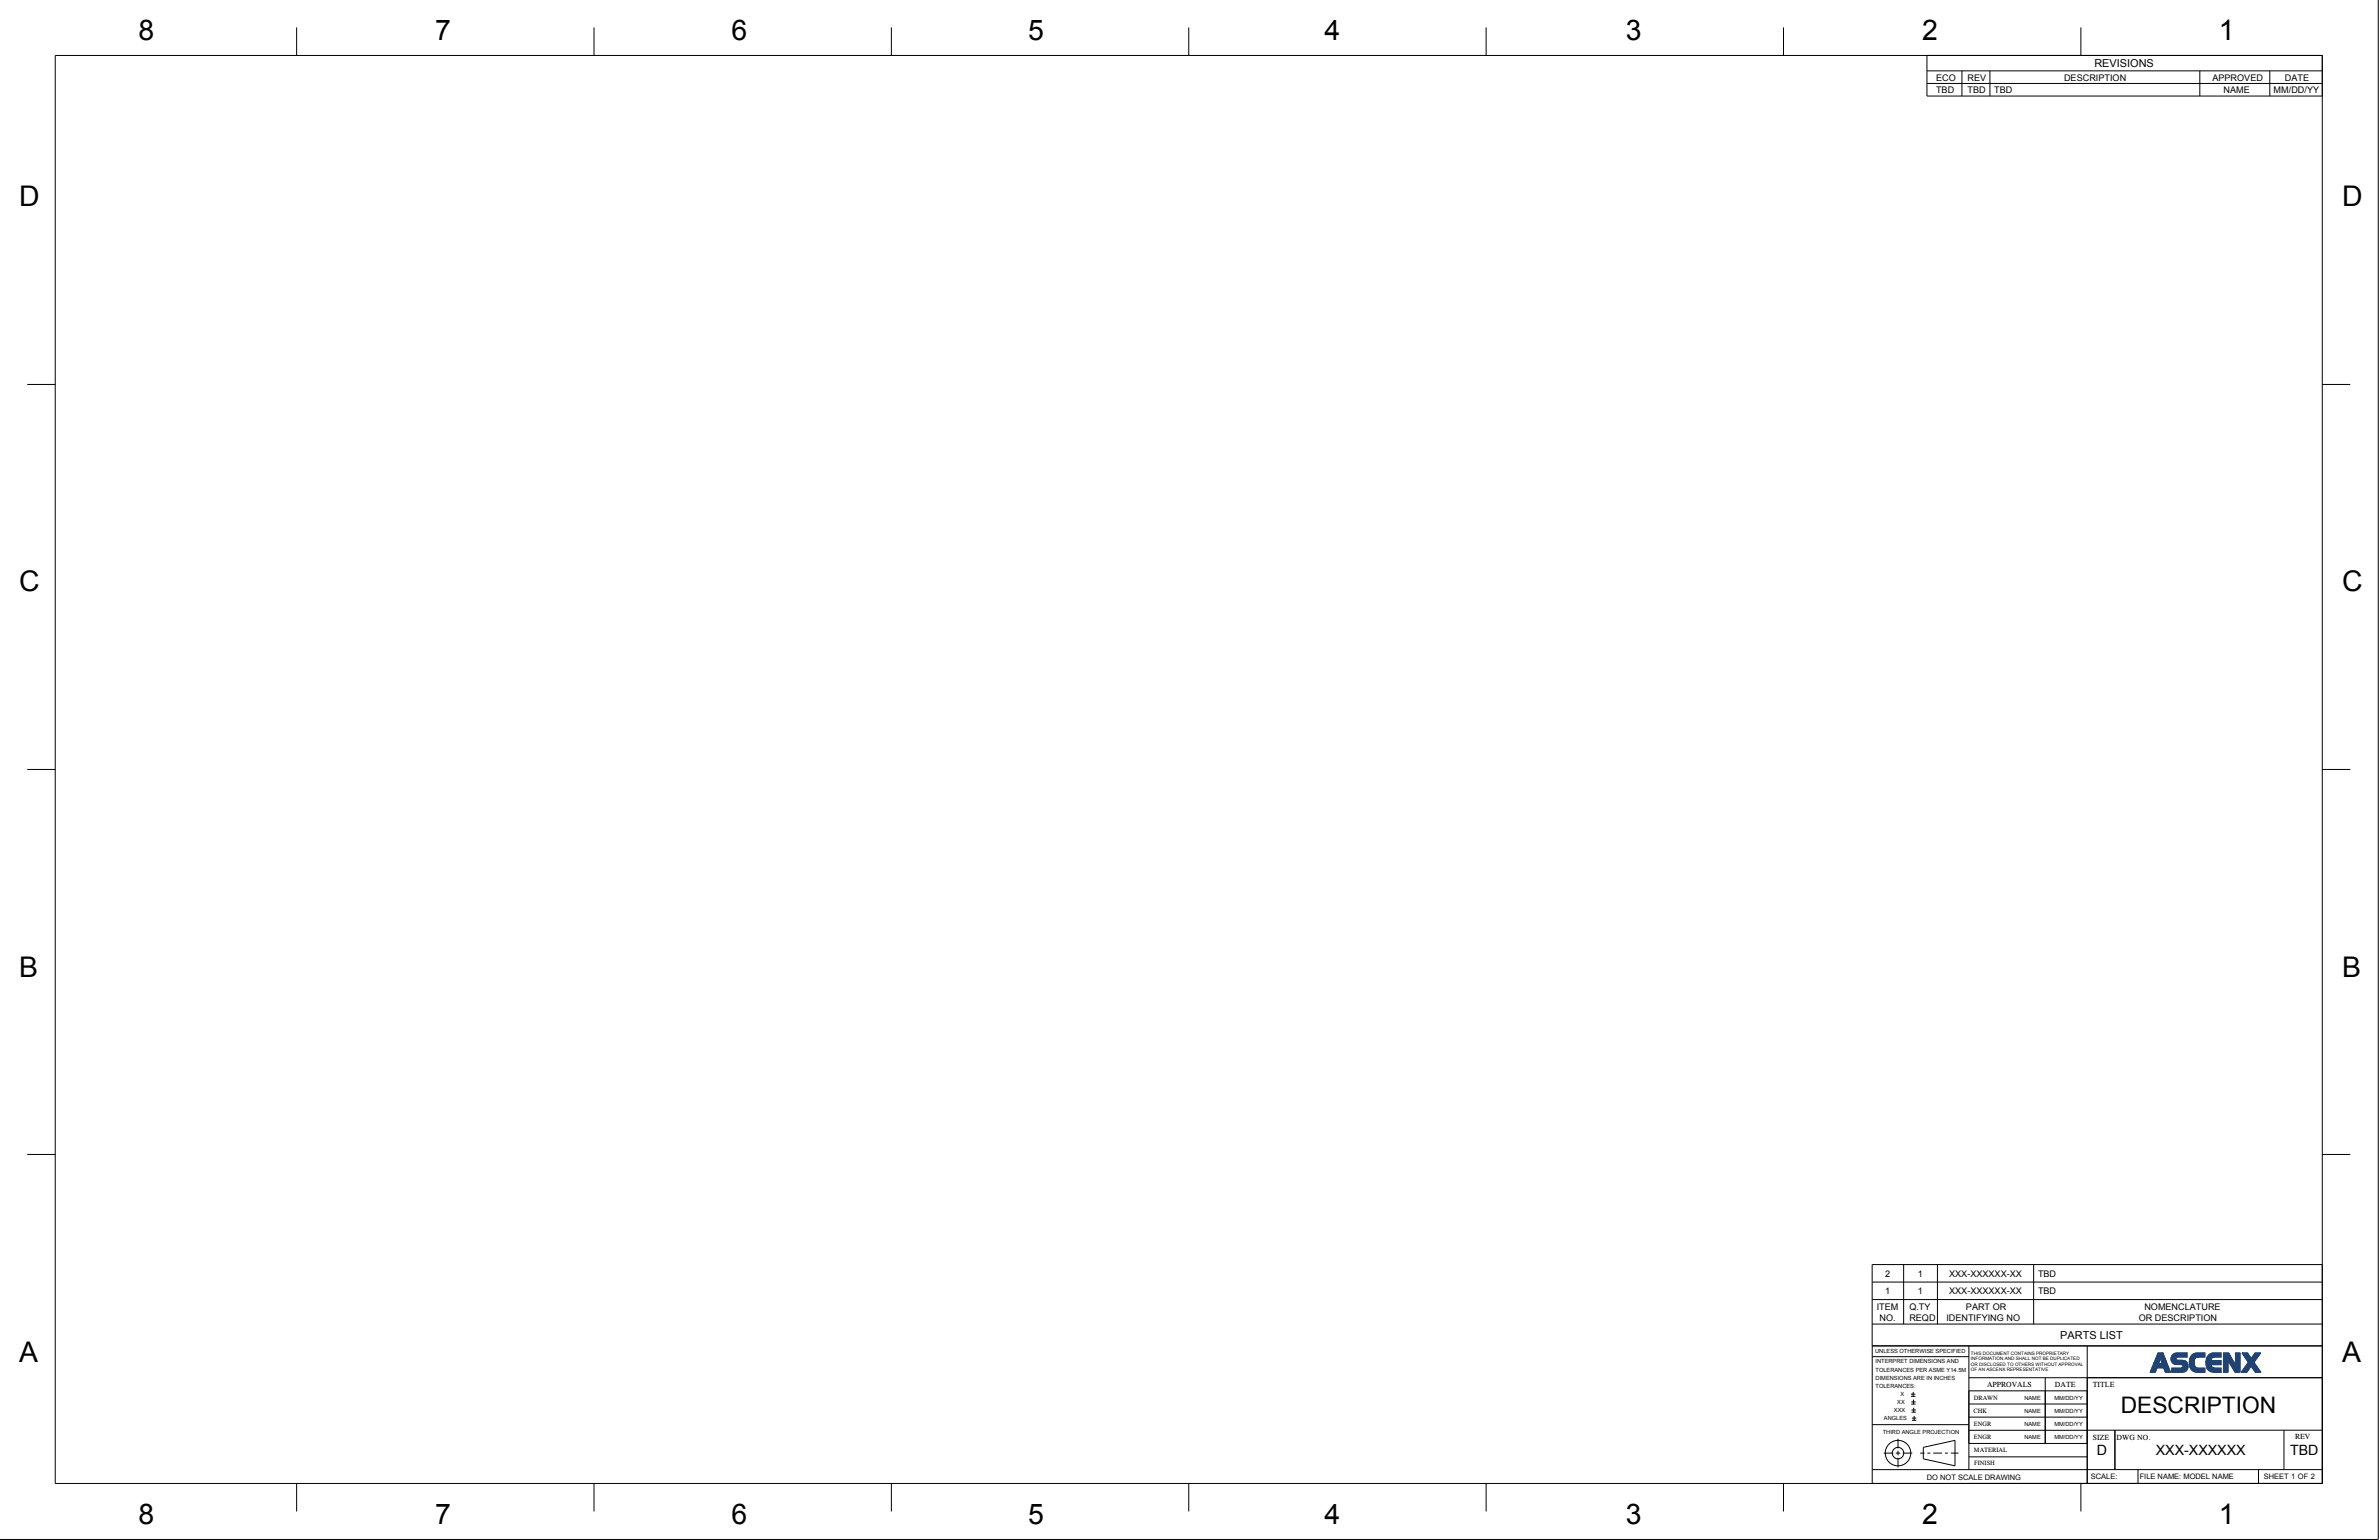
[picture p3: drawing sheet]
<svg xmlns="http://www.w3.org/2000/svg" width="864mm" height="559mm" viewBox="0 0 864 559" stroke-linecap="round" stroke-linejoin="round" font-family="sans-serif">
<defs><g id="words">
<g font-size="10.3">
<text x="50.3" y="14.4">8</text>
<text x="157.9" y="14.3">7</text>
<text x="265.5" y="14.3">6</text>
<text x="373.2" y="14.3">5</text>
<text x="480.8" y="14.3">4</text>
<text x="590.1" y="14.3">3</text>
<text x="697.8" y="14.3">2</text>
<text x="805.4" y="14.3">1</text>
<text x="7" y="74.7">D</text>
<text x="850.2" y="74.7">D</text>
<text x="7" y="214.5">C</text>
<text x="850.2" y="214.5">C</text>
<text x="7" y="354.4">B</text>
<text x="850.2" y="354.4">B</text>
<text x="7" y="494.2">A</text>
<text x="850.2" y="494.2">A</text>
<text x="50.3" y="552.9">8</text>
<text x="157.9" y="552.8">7</text>
<text x="265.6" y="552.8">6</text>
<text x="373.2" y="552.8">5</text>
<text x="480.8" y="552.8">4</text>
<text x="590.2" y="552.8">3</text>
<text x="697.8" y="552.8">2</text>
<text x="805.4" y="552.8">1</text>
</g>
<text font-size="8.3" x="769.9" y="512.6">DESCRIPTION</text>
<g font-size="5.2">
<text x="761.1" y="528.1">D</text>
<text x="782.6" y="528.1">XXX-XXXXXX</text>
<text x="831.3" y="528.1">TBD</text>
</g>
<g font-size="4">
<text x="760.3" y="24.4">REVISIONS</text>
<text x="747.9" y="485.9">PARTS LIST</text>
</g>
<g font-size="3.3">
<text x="702.8" y="29.3">ECO</text>
<text x="714.2" y="29.3">REV</text>
<text x="749.3" y="29.3">DESCRIPTION</text>
<text x="803.1" y="29.3">APPROVED</text>
<text x="829.4" y="29.3">DATE</text>
<text x="702.8" y="33.8">TBD</text>
<text x="714.2" y="33.8">TBD</text>
<text x="724" y="33.8">TBD</text>
<text x="807.2" y="33.8">NAME</text>
<text x="825.4" y="33.8">MM/DD/YY</text>
<text x="684.3" y="463.3">2</text>
<text x="696.2" y="463.3">1</text>
<text x="707.6" y="463.3">XXX-XXXXXX-XX</text>
<text x="739.8" y="463.3">TBD</text>
<text x="684.3" y="469.7">1</text>
<text x="696.2" y="469.7">1</text>
<text x="707.6" y="469.7">XXX-XXXXXX-XX</text>
<text x="739.8" y="469.7">TBD</text>
<text x="681.3" y="475.4">ITEM</text>
<text x="682.3" y="479.2">NO.</text>
<text x="693.1" y="475.4">Q.TY</text>
<text x="693.1" y="479.2">REQD</text>
<text x="706.5" y="479.2">IDENTIFYING NO</text>
<text x="713.7" y="475.4">PART OR</text>
<text x="776.4" y="479.2">OR DESCRIPTION</text>
<text x="778.4" y="475.4">NOMENCLATURE</text>
</g>
<g font-size="2.8">
<text x="721.3" y="503.4">APPROVALS</text>
<text x="746" y="503.3">DATE</text>
<text x="759.7" y="503.2">TITLE</text>
<text x="759.8" y="522.4">SIZE</text>
<text x="768.4" y="522.4">DWG NO.</text>
<text x="833.1" y="522.1">REV</text>
</g>
<g font-size="2.7">
<text x="699.5" y="536.9">DO NOT SCALE DRAWING</text>
<text x="759" y="536.7">SCALE:</text>
<text x="776.7" y="536.6">FILE NAME: MODEL NAME</text>
<text x="821.8" y="536.6">SHEET 1 OF 2</text>
</g>
<g font-size="2.3">
<text x="716.5" y="507.8">DRAWN</text>
<text x="716.4" y="512.6">CHK</text>
<text x="716.5" y="517.4">ENGR</text>
<text x="716.5" y="522.2">ENGR</text>
<text x="716.6" y="526.8">MATERIAL</text>
<text x="716.6" y="531.8">FINISH</text>
</g>
<g font-size="2.1">
<text x="680.7" y="491">UNLESS OTHERWISE SPECIFIED</text>
<text x="680.9" y="497.8">TOLERANCES PER ASME Y14.5M</text>
<text x="680.9" y="494.7">INTERPRET DIMENSIONS AND</text>
<text x="680.9" y="503.7">TOLERANCES:</text>
<text x="680.9" y="500.7">DIMENSIONS ARE IN INCHES</text>
<text x="688.7" y="509.5">XX</text>
<text x="689.9" y="506.7">X</text>
<text x="734.9" y="507.9">NAME</text>
<text x="745.8" y="507.9">MM/DD/YY</text>
<text x="683.9" y="515.4">ANGLES</text>
<text x="687.5" y="512.4">XXX</text>
<text x="734.9" y="512.6">NAME</text>
<text x="745.8" y="512.6">MM/DD/YY</text>
<text x="683.5" y="520.4">THIRD ANGLE PROJECTION</text>
<text x="734.9" y="517.4">NAME</text>
<text x="745.8" y="517.4">MM/DD/YY</text>
<text x="734.9" y="522.2">NAME</text>
<text x="745.8" y="522.2">MM/DD/YY</text>
</g>
<g font-size="1.7">
<text x="715.5" y="491.7">THIS DOCUMENT CONTAINS PROPRIETARY</text>
<text x="715.5" y="493.6">INFORMATION AND SHALL NOT BE DUPLICATED</text>
<text x="715.5" y="495.6">OR DISCLOSED TO OTHERS WITHOUT APPROVAL</text>
<text x="715.5" y="497.5">OF AN ASCENX REPRESENTATIVE</text>
</g>
</g></defs>
<path d="M783.4 490.9h1.7l-1.5 3.9h1.3l.5 1.5h-2.4l-.6 1.6h-1.9z" fill="#204373"/>
<path d="M783.4 490.9h1.7l-1.5 3.9h1.3l.5 1.5h-2.4l-.6 1.6h-1.9z" fill="none" stroke="#204373" stroke-width=".36"/>
<path d="M785.1 490.9l2.8 7h-1.8l-1.8-4.9z" fill="#204373"/>
<path d="M785.1 490.9l2.8 7h-1.8l-1.8-4.9z" fill="none" stroke="#204373" stroke-width=".36"/>
<path d="M788.8 491.5l1.4-.6h3.7v1.5l-5.7 .1z" fill="#204373"/>
<path d="M788.8 491.5l1.4-.6h3.7v1.5l-5.7 .1z" fill="none" stroke="#204373" stroke-width=".36"/>
<path d="M788.2 492.5l2.5-.1-2.6 .7z" fill="#204373"/>
<path d="M788.2 492.5l2.5-.1-2.6 .7z" fill="none" stroke="#204373" stroke-width=".36"/>
<path d="M788.1 493.1l1.8-.3v.4l-1.7 .4z" fill="#204373"/>
<path d="M788.1 493.1l1.8-.3v.4l-1.7 .4z" fill="none" stroke="#204373" stroke-width=".36"/>
<path d="M788.2 493.6l1.7-.4 .5 .3 2.3 .2-4.4 .3z" fill="#204373"/>
<path d="M788.2 493.6l1.7-.4 .5 .3 2.3 .2-4.4 .3z" fill="none" stroke="#204373" stroke-width=".36"/>
<path d="M788.3 494l4.4-.3a2.16 2.16 0 0 1 1.4 2.9l-2.4-.2a.69 .69 0 0 0 .8-.8 .69 .69 0 0 0-1-.5 2.64 2.64 0 0 1-3.2-1.1z" fill="#204373"/>
<path d="M788.3 494l4.4-.3a2.16 2.16 0 0 1 1.4 2.9l-2.4-.2a.69 .69 0 0 0 .8-.8 .69 .69 0 0 0-1-.5 2.64 2.64 0 0 1-3.2-1.1z" fill="none" stroke="#204373" stroke-width=".36"/>
<path d="M788.4 496.4l5.7 .2-5.7 1.3z" fill="#204373"/>
<path d="M788.4 496.4l5.7 .2-5.7 1.3z" fill="none" stroke="#204373" stroke-width=".36"/>
<path d="M788.4 497.9l5.7-1.3a2.2 2.2 0 0 1-2.5 1.3z" fill="#204373"/>
<path d="M788.4 497.9l5.7-1.3a2.2 2.2 0 0 1-2.5 1.3z" fill="none" stroke="#204373" stroke-width=".36"/>
<path d="M795.6 491.8l1.4-.8 3.4-.1v1.5l-5.3 .2z" fill="#204373"/>
<path d="M795.6 491.8l1.4-.8 3.4-.1v1.5l-5.3 .2z" fill="none" stroke="#204373" stroke-width=".36"/>
<path d="M795.1 492.6l3-.2-3.2 .7z" fill="#204373"/>
<path d="M795.1 492.6l3-.2-3.2 .7z" fill="none" stroke="#204373" stroke-width=".36"/>
<path d="M794.9 493.1l2.2-.5-.5 1.1-1.9 .4z" fill="#204373"/>
<path d="M794.9 493.1l2.2-.5-.5 1.1-1.9 .4z" fill="none" stroke="#204373" stroke-width=".36"/>
<path d="M794.7 494.1l1.9-.4-.1 .8-1.7 .6z" fill="#204373"/>
<path d="M794.7 494.1l1.9-.4-.1 .8-1.7 .6z" fill="none" stroke="#204373" stroke-width=".36"/>
<path d="M794.8 495.1l1.7-.6 .3 1.3-1.8 .3z" fill="#204373"/>
<path d="M794.8 495.1l1.7-.6 .3 1.3-1.8 .3z" fill="none" stroke="#204373" stroke-width=".36"/>
<path d="M795 496.1l1.8-.3 .3 .4-1.9 .4z" fill="#204373"/>
<path d="M795 496.1l1.8-.3 .3 .4-1.9 .4z" fill="none" stroke="#204373" stroke-width=".36"/>
<path d="M795.2 496.6l1.9-.4 3.3 .2v1.5h-2.4a2.8 2.8 0 0 1-2.8-1.3z" fill="#204373"/>
<path d="M795.2 496.6l1.9-.4 3.3 .2v1.5h-2.4a2.8 2.8 0 0 1-2.8-1.3z" fill="none" stroke="#204373" stroke-width=".36"/>
<path d="M801.7 491.7l1.5-.7 3.1-.1v1.5l-5.1 .1z" fill="#204373"/>
<path d="M801.7 491.7l1.5-.7 3.1-.1v1.5l-5.1 .1z" fill="none" stroke="#204373" stroke-width=".36"/>
<path d="M801.2 492.5l2.6-.1-2.7 .3z" fill="#204373"/>
<path d="M801.2 492.5l2.6-.1-2.7 .3z" fill="none" stroke="#204373" stroke-width=".36"/>
<path d="M801.1 492.7l2.1-.1-.6 .9-1.8 .6z" fill="#204373"/>
<path d="M801.1 492.7l2.1-.1-.6 .9-1.8 .6z" fill="none" stroke="#204373" stroke-width=".36"/>
<path d="M800.8 494.1l1.8-.6 3.7 .2v1.5h-3.7l.1 .3-1.7 .4z" fill="#204373"/>
<path d="M800.8 494.1l1.8-.6 3.7 .2v1.5h-3.7l.1 .3-1.7 .4z" fill="none" stroke="#204373" stroke-width=".36"/>
<path d="M801 495.9l1.7-.4 .3 .5-1.8 .4z" fill="#204373"/>
<path d="M801 495.9l1.7-.4 .3 .5-1.8 .4z" fill="none" stroke="#204373" stroke-width=".36"/>
<path d="M801.2 496.4l1.8-.4 .8 .4-2.4 .4z" fill="#204373"/>
<path d="M801.2 496.4l1.8-.4 .8 .4-2.4 .4z" fill="none" stroke="#204373" stroke-width=".36"/>
<path d="M801.4 496.8l2.4-.4h2.5v1.5h-3.2l-1.2-.5z" fill="#204373"/>
<path d="M801.4 496.8l2.4-.4h2.5v1.5h-3.2l-1.2-.5z" fill="none" stroke="#204373" stroke-width=".36"/>
<path d="M807.1 490.9h1.9l2.5 4.3v-4.3h1.6v7h-1.8l-2.5-4.3v4.3h-1.7z" fill="#204373"/>
<path d="M807.1 490.9h1.9l2.5 4.3v-4.3h1.6v7h-1.8l-2.5-4.3v4.3h-1.7z" fill="none" stroke="#204373" stroke-width=".36"/>
<path d="M813.9 490.9h2l1.3 2.1 1.4-2.1h2.1l-2.5 3.5 2.6 3.5h-2.1l-1.5-2.2-1.6 2.2h-2l2.5-3.5z" fill="#204373"/>
<path d="M783.4 490.9h1.7l2.8 7h-1.8l-.7-1.6h-2.4l-.6 1.6h-1.9zM784.3 493l.6 1.8h-1.3zM788.8 491.5l1.3-.6h3.8v1.5h-2.9a.69 .69 0 0 0-1.1 .6 .69 .69 0 0 0 1 .6l1.9 .1 1 .5 .5 1.3-.3 1.5-.6 .6-.8 .3h-4.2v-1.5h3.4l.7-.5-.4-.7-2.4-.1-1.1-.6-.5-1.5zM795.7 491.7l1.4-.7 3.3-.1v1.5l-3.2 .2-.5 .5-.2 1.3 .2 1.2 .5 .6 3.2 .2v1.5h-3.4l-.9-.4-.7-.6-.5-1.3-.1-1.5 .2-1.4zM801.8 491.6l1.4-.6 3.1-.1v1.5l-2.9 .1-.6 .4-.2 .8h3.7v1.5h-3.7l.3 .7 .5 .4 2.9 .1v1.5l-3.4-.1-1.5-.9-.5-1.4-.1-1.5 .3-1.4zM807.1 490.9h1.9l2.5 4.3v-4.3h1.6v7h-1.8l-2.5-4.3v4.3h-1.7zM813.9 490.9h2l1.3 2.1 1.4-2.1h2.1l-2.5 3.5 2.6 3.5h-2.1l-1.5-2.2-1.6 2.2h-2l2.5-3.5z" fill="none" stroke="#204373" stroke-width=".36"/>
<g fill="none" stroke="#000" stroke-width=".36">
<path d="M863.3 0v558.6h-863.3M107.7 10v10.1M215.6 10v10.1M323.6 10v10.1M431.5 10v10.1M539.5 10v10.1M647.4 10v10.1M755.4 10v10.1M699.5 20.1v14.8h143.5M699.5 25.7h143.5M699.5 30.3h143.5M712.2 25.7v9.2"/>
<path d="M722.4 25.7v9.2M798.6 25.7v9.2M824 25.7v9.2M9.9 139.5h10.2M843 139.5h10.2M9.9 279.2h10.2M843 279.2h10.2M9.9 418.9h10.2M843 418.9h10.2M691 458.9v21.5M703.3 458.9v21.5M738.2 458.9v21.5"/>
<path d="M843 458.9h-163.4v79.4M679.6 471.6h163.4M679.6 465.2h163.4M679.6 480.4h163.4M679.6 492.3h35.1M714.7 488.4v44.9M714.7 499.9h128.3M742.4 499.9v23.9M757.7 499.9h85.4v38.4h-823v-518.2h822.9v518.2M757.7 488.4v49.9M843 488.4h-163.4M679.6 516.9h35.1"/>
<path d="M693.7 506.7h1.6M693.7 505.9h1.6M693.8 509.5h1.6M693.8 508.7h1.6M693.9 512.4h1.6M693.9 511.6h1.6M694.1 515.4h1.5M694.1 514.6h1.5M694.5 505.1v1.6M694.6 507.9v1.6M694.7 510.8v1.6M694.9 513.8v1.6"/>
<path d="M714.7 519h43M714.7 514.2h43M714.7 509.5h43M714.7 504.7h43M757.7 519h85.4M767.7 519v14.3M829.1 519v14.3M107.7 538.3v10.1M215.6 538.3v10.1M323.6 538.3v10.1M431.5 538.3v10.1M539.5 538.3v10.1"/>
<path d="M647.4 538.3v10.1M683.8 527.3h3.5M688.2 527.3h1.6M689 522.1v3.5M689 526.5v1.6M689 529v3.5M690.7 527.3h3.5M698.2 525.2l11.5-2.6v9.3l-11.5-2.5zM714.7 538.3h.1M714.7 523.8h43M714.7 528.6h43M755.4 538.3v10.1"/>
<path d="M776.1 533.3v5M819.9 533.3v5M843.1 533.3h-163.5M281 549.1h.1"/>
<circle cx="689" cy="527.3" r="4.6"/>
<circle cx="689" cy="527.3" r="2.09"/>
</g>
<path d="M697 527.3h14" fill="none" stroke="#000" stroke-width=".36" stroke-dasharray="3.2 1.1 1.1 1.1" stroke-dashoffset="1.6" stroke-linecap="butt"/>
<use href="#words"/>
</svg>
